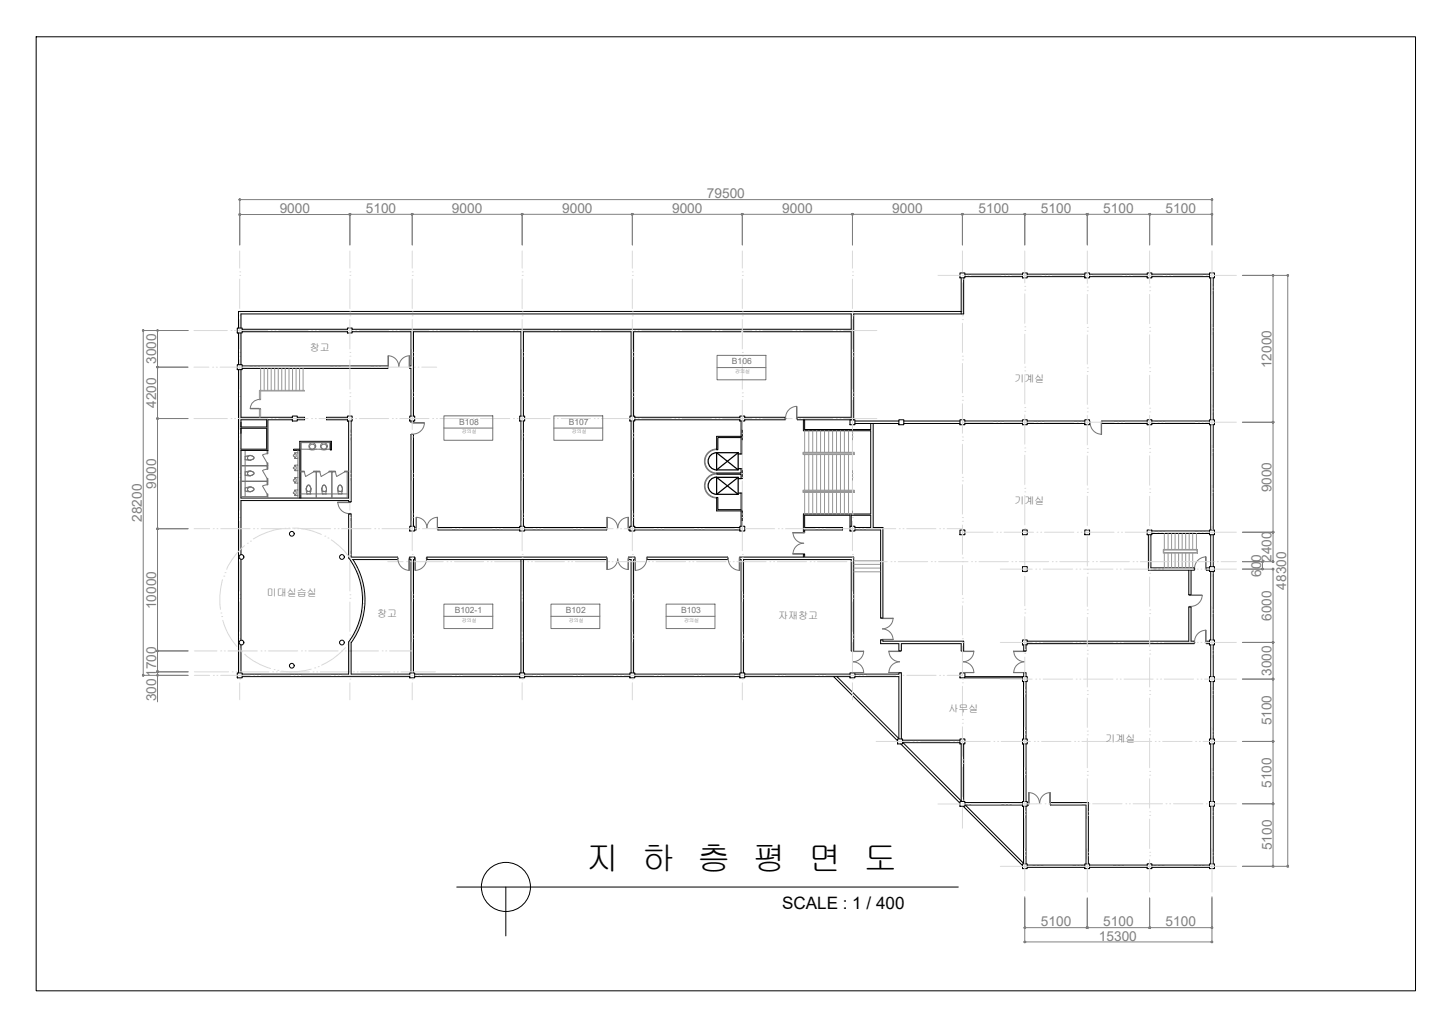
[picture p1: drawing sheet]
<svg xmlns="http://www.w3.org/2000/svg" width="297mm" height="210mm" viewBox="0 0 297 210" stroke-linecap="round" stroke-linejoin="round" font-family="sans-serif">
<defs><g id="words">
<text font-size="6.8" x="119.8" y="177.8">지 하 층 평 면 도</text>
<text font-size="3.5" x="159.9" y="185.8">SCALE : 1 / 400</text>
<g font-size="2.8" fill="#7f7f7f">
<text x="144.5" y="40.5">79500</text>
<text x="57.2" y="43.6">9000</text>
<text x="74.8" y="43.5">5100</text>
<text x="92.4" y="43.5">9000</text>
<text x="114.9" y="43.5">9000</text>
<text x="137.4" y="43.5">9000</text>
<text x="159.9" y="43.5">9000</text>
<text x="182.4" y="43.5">9000</text>
<text x="200.1" y="43.5">5100</text>
<text x="212.8" y="43.5">5100</text>
<text x="225.5" y="43.5">5100</text>
<text x="238.3" y="43.5">5100</text>
<text x="31.9" y="74.4" transform="rotate(-90 31.9 74.4)">3000</text>
<text x="260" y="75.3" transform="rotate(-90 260 75.3)">12000</text>
<text x="31.9" y="83.3" transform="rotate(-90 31.9 83.3)">4200</text>
<text x="31.9" y="99.9" transform="rotate(-90 31.9 99.9)">9000</text>
<text x="260" y="100.7" transform="rotate(-90 260 100.7)">9000</text>
<text x="29" y="106.7" transform="rotate(-90 29 106.7)">28200</text>
<text x="257.8" y="117.9" transform="rotate(-90 257.8 117.9)">600</text>
<text x="260" y="114.9" transform="rotate(-90 260 114.9)">2400</text>
<text x="31.9" y="124.5" transform="rotate(-90 31.9 124.5)">10000</text>
<text x="263" y="120.5" transform="rotate(-90 263 120.5)">48300</text>
<text x="260" y="126.9" transform="rotate(-90 260 126.9)">6000</text>
<text x="31.9" y="143.3" transform="rotate(-90 31.9 143.3)">3001700</text>
<text x="260" y="138.2" transform="rotate(-90 260 138.2)">3000</text>
<text x="260" y="148.3" transform="rotate(-90 260 148.3)">5100</text>
<text x="260" y="161" transform="rotate(-90 260 161)">5100</text>
<text x="260" y="173.8" transform="rotate(-90 260 173.8)">5100</text>
<text x="212.8" y="189.3">5100</text>
<text x="225.5" y="189.3">5100</text>
<text x="238.3" y="189.3">5100</text>
<text x="224.6" y="192.3">15300</text>
</g>
<g font-size="2" fill="#757575">
<text x="63.4" y="71.8">창고</text>
<text x="207.4" y="78">기계실</text>
<text x="207.4" y="103">기계실</text>
<text x="54.6" y="121.9">미대실습실</text>
<text x="77.1" y="126.1">창고</text>
<text x="159.1" y="126.4">자재창고</text>
<text x="193.9" y="145.4">사무실</text>
<text x="226" y="151.6">기계실</text>
</g>
<g font-size="1.7" fill="#757575">
<text x="149.6" y="74.5">B106</text>
<text x="93.8" y="86.9">B108</text>
<text x="116.3" y="86.9">B107</text>
<text x="92.9" y="125.3">B102-1</text>
<text x="115.7" y="125.3">B102</text>
<text x="139.2" y="125.3">B103</text>
</g>
<g font-size="1" fill="#757575">
<text x="150.3" y="76.2">강의실</text>
<text x="94.4" y="88.5">강의실</text>
<text x="116.9" y="88.5">강의실</text>
<text x="94.4" y="127">강의실</text>
<text x="116.3" y="127">강의실</text>
<text x="139.9" y="127">강의실</text>
</g>
</g></defs>
<!-- layer: CEN -->
<g fill="none" stroke="#d9d9d9" stroke-width=".2">
<path d="M49 56.3h.1M49 55.6h.1M49 51.3v3.5M49 57.1v6M71.5 56.3h.1M71.5 55.6h.1M71.5 51.3v3.5M71.5 57.1v6M84.3 56.3h.1M84.3 55.6h.1M84.3 51.3v3.5M84.3 57.1v6"/>
<path d="M106.8 56.3h.1M106.8 55.6h.1M106.8 51.3v3.5M106.8 57.1v6M129.3 56.3h.1M129.3 55.6h.1M129.3 51.3v3.5M129.3 57.1v6M151.8 56.3h.1M151.8 55.6h.1M151.8 51.3v3.5M151.8 57.1v6"/>
<path d="M174.3 56.3h.1M174.3 55.6h.1M174.3 51.3v3.5M174.3 57.1v6M191.8 56.3h4.6M196.8 57.1h.1M196.8 56.3h.1M196.8 51.3v4.3M196.8 57.8v6M197.1 56.3h.1M197.9 56.3h.1M198.6 56.3h6"/>
<path d="M205.4 56.3h.1M206.1 56.3h.1M206.9 56.3h6M209.5 59.3h.1M209.5 58.5h.1M209.5 51.3v6.5M213.6 56.3h.1M214.4 56.3h.1M215.1 56.3h6M221.9 56.3h.1M222.3 59.4h.1M222.3 58.7h.1"/>
<path d="M222.3 51.3v6.6M222.6 56.3h.1M223.4 56.3h6M230.2 56.3h.1M230.9 56.3h.1M231.6 56.3h6M235 59.4h.1M235 58.7h.1M235 51.3v6.6M238.4 56.3h.1M239.1 56.3h.1M239.9 56.3h6"/>
<path d="M246.6 56.3h.1M247.4 56.3h.1M247.8 59.4h.1M247.8 58.7h.1M247.8 51.3v6.6M248.1 56.3h4.7M39.7 67.5h6.8M39.7 75h3M43.5 75h.1M44.2 75h.1M45 75h6M47.2 67.5h.1"/>
<path d="M47.9 67.5h.1M48.7 67.5h6M49 72.8h.1M49 72h.1M49 64.5h.1M49 63.8h.1M49 65.3v6M49 73.6v5.9M51.7 75h.1M52.5 75h.1M53.2 75h6M55.4 67.5h.1"/>
<path d="M56.2 67.5h.1M57 67.5h6M60 75h.1M60.7 75h.1M61.5 75h6M63.7 67.5h.1M64.5 67.5h.1M65.2 67.5h6M68.2 75h.1M68.9 75h.1M69.7 75h6M71.5 72.8h.1"/>
<path d="M71.5 72h.1M71.5 64.5h.1M71.5 63.8h.1M71.5 65.3v6M71.5 73.6v5.9M72 67.5h.1M72.7 67.5h.1M73.5 67.5h5.9M76.5 75h.1M77.2 75h.1M78 75h6M80.2 67.5h.1"/>
<path d="M81 67.5h.1M81.7 67.5h6M84.3 72.8h.1M84.3 72h.1M84.3 64.5h.1M84.3 63.8h.1M84.3 65.3v6M84.3 73.6v5.9M84.7 75h.1M85.5 75h.1M86.2 75h3.1M88.5 67.5h.1"/>
<path d="M89.2 67.5h.1M89.9 67.5h6.1M96.7 67.5h.1M97.5 67.5h.1M98.2 67.5h6M105 67.5h.1M105.7 67.5h.1M106.5 67.5h6M106.8 72.8h.1M106.8 72h.1M106.8 64.5h.1M106.8 63.8h.1"/>
<path d="M106.8 65.3v6M106.8 73.6v5.9M113.2 67.5h.1M113.9 67.5h.1M114.7 67.5h6M121.4 67.5h.1M122.2 67.5h.1M123 67.5h6M129.3 72.8h.1M129.3 72h.1M129.3 64.5h.1M129.3 63.8h.1"/>
<path d="M129.3 65.3v6M129.3 73.6v5.9M129.7 67.5h.1M130.5 67.5h.1M131.2 67.5h6M138 67.5h.1M138.7 67.5h.1M139.5 67.5h5.9M146.2 67.5h.1M147 67.5h.1M147.7 67.5h6M151.8 72.8h.1"/>
<path d="M151.8 72h.1M151.8 64.5h.1M151.8 63.8h.1M151.8 65.3v6M151.8 73.6v5.9M154.5 67.5h.1M155.2 67.5h.1M155.9 67.5h6.1M162.7 67.5h.1M163.5 67.5h.1M164.2 67.5h6M171 67.5h.1"/>
<path d="M171.7 67.5h.1M172.5 67.5h6.8M174.3 72.8h.1M174.3 72h.1M174.3 64.5h.1M174.3 63.8h.1M174.3 65.3v6M174.3 73.6v5.9M196.8 73.6h.1M196.8 72.8h.1M196.8 65.3h.1M196.8 64.5h.1"/>
<path d="M196.8 66.1v5.9M196.8 74.3v6M209.5 75.8h.1M209.5 75h.1M209.5 67.5h.1M209.5 66.8h.1M209.5 60.1v6M209.5 68.3v6M209.5 76.6v5.9M222.3 75.9h.1M222.3 75.2h.1M222.3 67.7h.1"/>
<path d="M222.3 66.9h.1M222.3 60.2v6M222.3 68.4v6M222.3 76.7v6M235 75.9h.1M235 75.2h.1M235 67.7h.1M235 66.9h.1M235 60.2v6M235 68.4v6M235 76.7v6M247.8 75.9h.1"/>
<path d="M247.8 75.2h.1M247.8 67.7h.1M247.8 66.9h.1M247.8 60.2v6M247.8 68.4v6M247.8 76.7v6M39.7 85.5h6.8M47.2 85.5h.1M47.9 85.5h.1M48.7 85.5h6M49 97.6h.1M49 96.8h.1"/>
<path d="M49 89.3h.1M49 88.5h.1M49 81.1h.1M49 80.3h.1M49 81.8v6M49 90v6M49 98.3v6M55.5 85.5h.1M56.2 85.5h.1M57 85.5h6M63.7 85.5h.1M64.5 85.5h.1"/>
<path d="M65.2 85.5h6M71.5 97.6h.1M71.5 96.8h.1M71.5 89.3h.1M71.5 88.5h.1M71.5 81.1h.1M71.5 80.3h.1M71.5 81.8v6M71.5 90v6M71.5 98.3v6M72 85.5h.1M72.7 85.5h.1"/>
<path d="M73.5 85.5h5.9M80.2 85.5h.1M81 85.5h.1M81.7 85.5h6M84.3 97.6h.1M84.3 96.8h.1M84.3 89.3h.1M84.3 88.5h.1M84.3 81.1h.1M84.3 80.3h.1M84.3 81.8v6M84.3 90v6"/>
<path d="M84.3 98.3v6M88.5 85.5h.1M89.2 85.5h.1M89.9 85.5h6.1M96.7 85.5h.1M97.5 85.5h.1M98.2 85.5h6M105 85.5h.1M105.7 85.5h.1M106.5 85.5h6M106.8 97.6h.1M106.8 96.8h.1"/>
<path d="M106.8 89.3h.1M106.8 88.5h.1M106.8 81.1h.1M106.8 80.3h.1M106.8 81.8v6M106.8 90v6M106.8 98.3v6M113.2 85.5h.1M113.9 85.5h.1M114.7 85.5h6M121.5 85.5h.1M122.2 85.5h.1"/>
<path d="M123 85.5h6M129.3 97.6h.1M129.3 96.8h.1M129.3 89.3h.1M129.3 88.5h.1M129.3 81.1h.1M129.3 80.3h.1M129.3 81.8v6M129.3 90v6M129.3 98.3v6M129.7 85.5h.1M130.5 85.5h.1"/>
<path d="M131.2 85.5h6M138 85.5h.1M138.7 85.5h.1M139.5 85.5h5.9M146.2 85.5h.1M147 85.5h.1M147.7 85.5h6M151.8 97.6h.1M151.8 96.8h.1M151.8 89.3h.1M151.8 88.5h.1M151.8 81.1h.1"/>
<path d="M151.8 80.3h.1M151.8 81.8v6M151.8 90v6M151.8 98.3v6M154.5 85.5h.1M155.2 85.5h.1M155.9 85.5h6.1M162.7 85.5h.1M163.5 85.5h.1M164.2 85.5h6M171 85.5h.1M171.7 85.5h.1"/>
<path d="M172.5 85.5h6.8M174.3 97.6h.1M174.3 96.8h.1M174.3 89.3h.1M174.3 88.5h.1M174.3 81.1h.1M174.3 80.3h.1M174.3 81.8v6M174.3 90v6M174.3 98.3v6M196.8 98.3h.1M196.8 97.6h.1"/>
<path d="M196.8 90h.1M196.8 89.3h.1M196.8 81.8h.1M196.8 81.1h.1M196.8 82.5v6M196.8 90.8v6M196.8 99v6.1M196.8 86.3h6.2M203.8 86.3h.1M204.5 86.3h.1M205.3 86.3h6M209.5 99.8h.1"/>
<path d="M209.5 92.3h.1M209.5 91.6h.1M209.5 84.1h.1M209.5 83.3h.1M209.5 84.8v6M209.5 93v6M212 86.3h.1M212.8 86.3h.1M213.5 86.3h6M220.2 86.3h.1M221 86.3h.1M221.8 86.3h5.9"/>
<path d="M222.3 99.9h.1M222.3 92.4h.1M222.3 91.7h.1M222.3 84.2h.1M222.3 83.4h.1M222.3 84.9v6M222.3 93.2v6M228.5 86.3h.1M229.3 86.3h.1M230 86.3h6M235 99.9h.1M235 92.4h.1"/>
<path d="M235 91.7h.1M235 84.2h.1M235 83.4h.1M235 84.9v6M235 93.2v6M236.8 86.3h.1M237.5 86.3h.1M238.2 86.3h6M245 86.3h.1M245.8 86.3h.1M246.5 86.3h6.3M247.8 99.9h.1"/>
<path d="M247.8 92.4h.1M247.8 91.7h.1M247.8 84.2h.1M247.8 83.4h.1M247.8 84.9v6M247.8 93.2v6M39.7 108.1h3.2M43.6 108.1h.1M44.4 108.1h.1M45.1 108.1h6M45.5 118.5a15.2 15.2 0 0 0-.4 6M45.7 117.8h.1"/>
<path d="M46 117h.1M49 114h.1M49 113.3h.1M49 105.8h.1M49 105.1h.1M49 106.5v6.1M49 114.8v6M50 111.5a13.3 13.3 0 0 0-3.7 4.9M50.6 111h.1M51.2 110.6h.1M51.8 108.1h.1M52.6 108.1h.1"/>
<path d="M53.4 108.1h5.9M57.5 108.1a15.3 15.3 0 0 0-5.7 2M58.3 108h.1M59 107.9h.1M59.8 107.9a13 13 0 0 1 5.9 1.3M60.1 108.1h.1M60.9 108.1h.1M61.6 108.1h6M66.4 109.6h.1M67 110h.1M67.7 110.3a14 14 0 0 1 4.3 4.4M68.4 108.1h.1"/>
<path d="M69.1 108.1h.1M69.8 108.1h6M71.5 114h.1M71.5 113.3h.1M71.5 105.8h.1M71.5 105.1h.1M71.5 106.5v6.1M71.5 114.8v6M72.4 115.3h.1M72.7 116h.1M73.1 116.7a14.7 14.7 0 0 1 1.2 5.9M76.6 108.1h.1"/>
<path d="M77.4 108.1h.1M78.1 108.1h6M79.3 114.8h3.1M83.1 114.8h.1M83.9 114.8h.1M84.3 114h.1M84.3 113.3h.1M84.3 105.8h.1M84.3 105.1h.1M84.3 106.5v6.1M84.3 114.8v6M84.7 114.8h5.9"/>
<path d="M84.9 108.1h.1M85.6 108.1h.1M86.3 108.1h6.1M91.4 114.8h.1M92.1 114.8h.1M92.9 114.8h6M93.1 108.1h.1M93.8 108.1h.1M94.6 108.1h6M99.6 114.8h.1M100.4 114.8h.1M101.1 114.8h6"/>
<path d="M101.3 108.1h.1M102.1 108.1h.1M102.9 108.1h6M106.8 114h.1M106.8 113.3h.1M106.8 105.8h.1M106.8 105.1h.1M106.8 106.5v6.1M106.8 114.8v6M107.9 114.8h.1M108.7 114.8h.1M109.4 114.8h6"/>
<path d="M109.6 108.1h.1M110.3 108.1h.1M111.1 108.1h6M116.1 114.8h.1M116.9 114.8h.1M117.6 114.8h6M117.8 108.1h.1M118.6 108.1h.1M119.4 108.1h5.9M124.4 114.8h.1M125.1 114.8h.1M125.9 114.8h6"/>
<path d="M126.1 108.1h.1M126.9 108.1h.1M127.6 108.1h6M129.3 114h.1M129.3 113.3h.1M129.3 105.8h.1M129.3 105.1h.1M129.3 106.5v6.1M129.3 114.8v6M132.6 114.8h.1M133.4 114.8h.1M134.1 114.8h6.1"/>
<path d="M134.4 108.1h.1M135.1 108.1h.1M135.8 108.1h6M140.9 114.8h.1M141.6 114.8h.1M142.4 114.8h6M142.6 108.1h.1M143.4 108.1h.1M144.1 108.1h6M149.1 114.8h.1M149.9 114.8h.1M150.7 114.8h5.9"/>
<path d="M150.9 108.1h.1M151.6 108.1h.1M151.8 114h.1M151.8 113.3h.1M151.8 105.8h.1M151.8 105.1h.1M151.8 106.5v6.1M151.8 114.8v6M152.3 108.1h6.1M157.4 114.8h.1M158.1 114.8h.1M158.9 114.8h6"/>
<path d="M159.1 108.1h.1M159.8 108.1h.1M160.6 108.1h6M165.6 114.8h.1M166.4 114.8h.1M167.1 114.8h6M167.3 108.1h.1M168.1 108.1h.1M168.9 108.1h6M173.9 114.8h.1M174.3 114h.1M174.3 113.3h.1"/>
<path d="M174.3 105.8h.1M174.3 105.1h.1M174.3 106.5v6.1M174.3 114.8v6M174.7 114.8h.1M175.4 114.8h6M175.6 108.1h.1M176.3 108.1h.1M177.1 108.1h6M182.1 114.8h.1M182.9 114.8h.1M183.6 114.8h6"/>
<path d="M183.8 108.1h.1M184.6 108.1h.1M185.4 108.1h5.9M190.4 114.8h.1M191.1 114.8h.1M191.9 114.8h6M192.1 108.1h.1M192.9 108.1h.1M193.6 108.1h3.2M196.8 114.8h.1M196.8 114h.1M196.8 106.5h.1"/>
<path d="M196.8 105.8h.1M196.8 107.3v6M196.8 115.6v6M196.8 108.8h6.2M198.6 114.8h.1M199.4 114.8h.1M200.1 114.8h6M203.8 108.8h.1M204.5 108.8h.1M204.5 116.3h6.5M205.3 108.8h6M206.9 114.8h.1"/>
<path d="M207.6 114.8h.1M208.4 114.8h6M209.5 117h.1M209.5 116.3h.1M209.5 108.8h.1M209.5 108.1h.1M209.5 100.5h.1M209.5 101.3v6M209.5 109.5v6.1M209.5 117.8v6M211.7 116.3h.1M212 108.8h.1"/>
<path d="M212.5 116.3h.1M212.8 108.8h.1M213.3 116.3h6M213.5 108.8h6M215.1 114.8h.1M215.9 114.8h.1M216.6 114.8h6M220 116.3h.1M220.2 108.8h.1M220.8 116.3h.1M221 108.8h.1M221.5 116.3h6"/>
<path d="M221.8 108.8h5.9M222.3 117.2h.1M222.3 116.4h.1M222.3 108.9h.1M222.3 108.2h.1M222.3 100.7h.1M222.3 101.4v6M222.3 109.7v6M222.3 117.9v6M223.4 114.8h.1M224.1 114.8h.1M224.9 114.8h6"/>
<path d="M228.2 116.3h.1M228.5 108.8h.1M229 116.3h.1M229.3 108.8h.1M229.8 116.3h5.9M230 108.8h6M231.6 114.8h.1M232.4 114.8h.1M233.1 114.8h6M235 117.2h.1M235 116.4h.1M235 108.9h.1"/>
<path d="M235 108.2h.1M235 100.7h.1M235 101.4v6M235 109.7v6M235 117.9v6M236.5 116.3h.1M236.8 108.8h.1M237.3 116.3h.1M237.5 108.8h.1M238 116.3h6M238.2 108.8h6M239.9 114.8h.1"/>
<path d="M240.7 114.8h.1M241.4 114.8h6M244.8 116.3h.1M245 108.8h.1M245.5 116.3h.1M245.8 108.8h.1M246.2 116.3h6.6M246.5 108.8h6.3M247.8 117.2h.1M247.8 116.4h.1M247.8 108.9h.1M247.8 108.2h.1"/>
<path d="M247.8 100.7h.1M247.8 101.4v6M247.8 109.7v6M247.8 117.9v6M248.1 114.8h.1M248.9 114.8h.1M249.6 114.8h3.2M39.7 137.3h7M39.7 138h3.2M39.7 133h4.7M43.6 138h.1M44.4 138h.1"/>
<path d="M45.1 133h.1M45.1 138h6M45.2 125.3h.1M45.3 126h.1M45.5 126.8a13.1 13.1 0 0 0 2.9 5.3M45.9 133h.1M46.6 133h6M47.5 137.3h.1M48.2 137.3h.1M48.9 132.7h.1M49 138.8h.1M49 138h.1"/>
<path d="M49 130.5h.1M49 129.8h.1M49 122.3h.1M49 121.6h.1M49 123v6.1M49 131.3v6h6M49 139.6v3.4M49.4 133.2h.1M50 133.7a13.2 13.2 0 0 0 5.3 2.9M51.9 138h.1M52.6 138h.1M53.4 133h.1"/>
<path d="M53.4 138h6M54.1 133h.1M54.8 133h6.1M55.7 137.3h.1M56 136.8h.1M56.5 137.3h.1M56.8 137h.1M57.3 137.3h5.9M60.1 138h.1M60.9 138h.1M61.6 133h.1M61.6 138h6"/>
<path d="M62.4 133h.1M63.1 133h6M63.6 136.8a14.1 14.1 0 0 1-6 .3M64 137.3h.1M64.3 136.5h.1M64.8 137.3h.1M65.1 136.3h.1M65.5 137.3h6M68.4 138h.1M69.1 138h.1M69.9 133h.1M69.9 138h5.9"/>
<path d="M70.6 133h.1M70.6 132.4a14.2 14.2 0 0 1-4.9 3.6M71.1 131.8h.1M71.4 133h6M71.5 138.8h.1M71.5 138h.1M71.5 130.5h.1M71.5 129.8h.1M71.5 122.3h.1M71.5 121.6h.1M71.5 123v6.1M71.5 131.3v6"/>
<path d="M71.5 139.6v3.4M71.6 131.1h.1M72.2 137.3h.1M73 137.3h.1M73.7 137.3h6M74.1 124.8a13.6 13.6 0 0 1-2.1 5.7M74.2 124.1h.1M74.3 123.3h.1M76.6 138h.1M77.4 138h.1M78.1 133h.1M78.1 138h6"/>
<path d="M78.9 133h.1M79.6 133h4.7M80.5 137.3h.1M81.2 137.3h.1M82 137.3h7M84.3 138.8h.1M84.3 138h.1M84.3 130.5h.1M84.3 129.8h.1M84.3 122.3h.1M84.3 121.6h.1M84.3 123v6.1"/>
<path d="M84.3 131.3v6M84.3 139.6v3.4M84.9 138h.1M85.6 138h.1M86.3 138h6.1M93.1 138h.1M93.9 138h.1M94.6 138h6M101.4 138h.1M102.1 138h.1M102.9 138h6M106.8 138.8h.1"/>
<path d="M106.8 138h.1M106.8 130.5h.1M106.8 129.8h.1M106.8 122.3h.1M106.8 121.6h.1M106.8 123v6.1M106.8 131.3v6M106.8 139.6v3.4M109.6 138h.1M110.3 138h.1M111.1 138h6M117.9 138h.1"/>
<path d="M118.6 138h.1M119.4 138h6M126.1 138h.1M126.9 138h.1M127.6 138h6M129.3 138.8h.1M129.3 138h.1M129.3 130.5h.1M129.3 129.8h.1M129.3 122.3h.1M129.3 121.6h.1M129.3 123v6.1"/>
<path d="M129.3 131.3v6M129.3 139.6v3.4M134.4 138h.1M135.1 138h.1M135.9 138h5.9M142.6 138h.1M143.4 138h.1M144.1 138h6M150.9 138h.1M151.6 138h.1M151.8 138.8h.1M151.8 138h.1"/>
<path d="M151.8 130.5h.1M151.8 129.8h.1M151.8 122.3h.1M151.8 121.6h.1M151.8 123v6.1M151.8 131.3v6M151.8 139.6v3.4M152.3 138h6.1M159.1 138h.1M159.9 138h.1M160.6 138h6M167.4 138h.1"/>
<path d="M168.1 138h.1M168.9 138h6M174.3 138.8h.1M174.3 138h.1M174.3 130.5h.1M174.3 129.8h.1M174.3 122.3h.1M174.3 121.6h.1M174.3 123v6.1M174.3 131.3v6M174.3 139.6v3.4M175.6 138h.1"/>
<path d="M176.3 138h.1M177.1 138h6M183.9 138h.1M184.6 138h.1M185.4 138h6M192.1 138h.1M192.9 138h.1M196.8 139.6h.1M196.8 138.8h.1M196.8 131.3h.1M196.8 130.5h.1M196.8 123h.1"/>
<path d="M196.8 122.3h.1M196.8 123.8v6M196.8 132.1v5.9h-3.2M204.5 131.3h6.5M204.5 138.8h6.5M209.5 133.5h.1M209.5 132.8h.1M209.5 125.3h.1M209.5 124.5h.1M209.5 126.1v6M209.5 134.3v6M211.7 131.3h.1"/>
<path d="M211.7 138.8h.1M212.5 131.3h.1M212.5 138.8h.1M213.3 131.3h6M213.3 138.8h6M220 131.3h.1M220 138.8h.1M220.8 131.3h.1M220.8 138.8h.1M221.5 131.3h6M221.5 138.8h6M222.3 133.7h.1"/>
<path d="M222.3 132.9h.1M222.3 125.4h.1M222.3 124.7h.1M222.3 126.2v6M222.3 134.4v6M228.2 131.3h.1M228.2 138.8h.1M229 131.3h.1M229 138.8h.1M229.8 131.3h5.9M229.8 138.8h5.9M235 133.7h.1"/>
<path d="M235 132.9h.1M235 125.4h.1M235 124.7h.1M235 126.2v6M235 134.4v6M236.5 131.3h.1M236.5 138.8h.1M237.3 131.3h.1M237.3 138.8h.1M238 131.3h6M238 138.8h6M244.8 131.3h.1"/>
<path d="M244.8 138.8h.1M245.5 131.3h.1M245.5 138.8h.1M246.2 131.3h6.6M246.2 138.8h6.6M247.8 133.7h.1M247.8 132.9h.1M247.8 125.4h.1M247.8 124.7h.1M247.8 126.2v6M247.8 134.4v6M179.1 151.5h6.8"/>
<path d="M186.7 151.5h.1M187.4 151.5h.1M188.2 151.5h6M194.9 151.5h.1M195.7 151.5h.1M196.4 151.5h6M196.8 156h.1M196.8 155.3h.1M196.8 147.8h.1M196.8 147.1h.1M196.8 140.3v6M196.8 148.5v6"/>
<path d="M196.8 156.8v6M203.2 151.5h.1M203.9 151.5h.1M204.7 151.5h6M209.5 158.3h.1M209.5 157.6h.1M209.5 150.1h.1M209.5 149.3h.1M209.5 141.8h.1M209.5 141h.1M209.5 142.6v5.9M209.5 150.8v6"/>
<path d="M209.5 159v6M211.4 151.5h.1M212.2 151.5h.1M212.9 151.5h6M219.7 151.5h.1M220.4 151.5h.1M221.2 151.5h6M222.3 158.4h.1M222.3 157.7h.1M222.3 150.2h.1M222.3 149.4h.1M222.3 141.9h.1"/>
<path d="M222.3 141.2h.1M222.3 142.7v6M222.3 150.9v6M222.3 159.2v6M228 151.5h.1M228.7 151.5h.1M229.4 151.5h6M235 158.4h.1M235 157.7h.1M235 150.2h.1M235 149.4h.1M235 141.9h.1"/>
<path d="M235 141.2h.1M235 142.7v6M235 150.9v6M235 159.2v6M236.2 151.5h.1M236.9 151.5h.1M237.7 151.5h6M244.4 151.5h.1M245.2 151.5h.1M245.9 151.5h6.9M247.8 158.4h.1M247.8 157.7h.1"/>
<path d="M247.8 150.2h.1M247.8 149.4h.1M247.8 141.9h.1M247.8 141.2h.1M247.8 142.7v6M247.8 150.9v6M247.8 159.2v6M191.8 164.3h4.6M196.8 164.3h.1M196.8 163.6h.1M196.8 165v4.3M197.1 164.3h.1"/>
<path d="M197.9 164.3h.1M198.6 164.3h6M204.5 177.1h6.5M205.4 164.3h.1M206.1 164.3h.1M209.5 174.8h.1M209.5 174.1h.1M209.5 166.5h.1M209.5 165.8h.1M209.5 167.3v6M209.5 175.5v6.6M211.7 177.1h.1"/>
<path d="M212.5 177.1h.1M212.9 164.3h-6M213.3 177.1h6M213.6 164.3h.1M214.4 164.3h.1M215.1 164.3h6M220 177.1h.1M220.8 177.1h.1M221.5 177.1h6M221.9 164.3h.1M222.3 174.9h.1M222.3 174.2h.1"/>
<path d="M222.3 166.7h.1M222.3 165.9h.1M222.3 167.4v6M222.3 175.7v6.6M222.6 164.3h.1M223.4 164.3h6M228.2 177.1h.1M229 177.1h.1M229.8 177.1h5.9M230.2 164.3h.1M230.9 164.3h.1M231.6 164.3h6"/>
<path d="M235 174.9h.1M235 174.2h.1M235 166.7h.1M235 165.9h.1M235 167.4v6M235 175.7v6.6M236.5 177.1h.1M237.3 177.1h.1M238 177.1h6M238.4 164.3h.1M239.1 164.3h.1M239.9 164.3h6"/>
<path d="M244.8 177.1h.1M245.5 177.1h.1M246.2 177.1h6.6M246.6 164.3h.1M247.4 164.3h.1M247.8 174.9h.1M247.8 174.2h.1M247.8 166.7h.1M247.8 165.9h.1M247.8 167.4v6M247.8 175.7v6.6M248.1 164.3h4.7"/>
</g>
<!-- layer: WALL -->
<g fill="none" stroke="#000" stroke-width=".2">
<path d="M196.5 56.8v7.4M197 56.8v7.4h-22.5v21.6h-11.5v-.5h11v-17.5h-22M197.3 56.5h11.7M197.3 56h11.7M210 56.5h11.8M210 56h11.8M222.7 56.5h11.8M222.7 56h11.8M235.5 56.5h11.8M235.5 56h11.8M247.5 56.8v29M248 56.8v29"/>
<path d="M48.8 68.1v6.4M48.8 75.6v61.9M49.3 67v-2.8h124.7v3.1h-102M49.3 68.1v6.4M49.3 75.6v9.7h10.5M49.5 67.3h21.5M49.5 67.8h21.5M49.5 74.8h29.8v.5h-29.8M72 67.8h12v7h-.2v.5h.2v9.7M151.5 67.8h-22v17.2M196.8 63.7h-148v3.3M49.3 85.8h5.2v1.5h-5.2z"/>
<path d="M49.3 87.5h5.2v4.3h-5.2zM59.8 85.8h-5v6.3h-5.5v9.7h22v-15.8M60.8 85.3h1.5v.5h-1.5M61.5 90.5v11.3M67.5 90.5v1.5h.3v-1.8h-6.5v1.6h-1.3v.3h1.3v9.7M71 85.3h-4.3v.5h4.3M71.8 86v16.6h-.5v-.3h-22v11.1M84 86v.3h.5v-.3M84.5 85v-17.2h22v17.2M106.5 86v21.6M107 85v-17.2h22v17.2M107 86v21.6"/>
<path d="M129 86v21.6M129.5 86v21.6M129.8 85.3h21.4M129.8 85.8h21.4M146.5 96.7h5v-.9h.3v2h-.3v-.9h-5zM151.5 86v6.8h.3v-6.8M151.8 89.2h-5.3v2.7h.3v-2.5h4.7M152.3 85.3h8.2v.5h-8.2M164.2 85.8v2.2h13.8v17.1h-13.8v3.7h.3v-.5h7.7v-.5h-7.7v-2.5h9.3v2.3M164.5 85.8v2h13.5v-1.2M174.8 86.6h9M174.8 86h9"/>
<path d="M178.5 86.6v21.2h2v18.5h-.5v-18h-5.2M184.8 86.6h11.4M184.8 86h11.4M197.3 86.6h11.7M197.3 86h11.7M210 86.6h11.8M210 86h11.8M234.5 86h-9.3v.6h9.3M235.5 86.6h11.8M235.5 86h11.8M247.5 86.8v21.5M248 86.8v21.5"/>
<path d="M49.3 114.4v16.5M72.1 114.4h9.2v-.5h-9.5v-8.8h-.5v8.9a14.5 14.5 0 0 1 0 17.2M72.1 114.3a15 15 0 0 1-.3 17M84 107.6v-18.8h.5v18.8M84.8 107.8h.2v.5h-.2M87.3 113.9h36.7v.5h-36.7zM106.2 107.8h-16.7v.5h16.7M106.5 114.4v23.1M107 114.4v23.1M107.3 107.8h16.7v.5h-16.7M128.8 107.8h-.3v.5h.3M129.8 108.3h21.4"/>
<path d="M129.8 107.8h21.4M132.3 113.9h16.4v.5h-16.4zM151.5 104.2h-4.7v-2.5h-.3v2.7h5.3M151.5 107.6v-6.8h.3v6.8M174 107.6v-2.3h4v2.5h-3.2M234.8 109.3v7.2h9.3v-.4h-8.8v-6.8M235.5 109h11.8M235.5 108.5h11.8M243 116.5v5.1h.5v-5.1M247.3 116.1h-.7v.4h.7M247.5 109.3v6.5M247.5 116.8v14"/>
<path d="M248 109.3v6.5M248 116.8v14M49.3 131.9v5.6M49.5 138.3h34.3M71.3 131.2v6.6h-21.8M71.5 132.9v.3M71.8 131.3v6.5h12M84 137.5v-23.1h-.2v-.5h1v.5h-.3v23.1M84.8 137.8h21.4M84.8 138.3h21.4M107.3 137.8h21.5M107.3 138.3h21.5"/>
<path d="M129 137.5v-23.1h-.5v-.5h1.3v.5h-.3v23.1M129.8 137.8h21.4M129.8 138.3h21.4M151.5 137.5v-23.1h-.3v-.5h13v-.6h.3v.6h10v19.1h-.5v-18.6h-22v23.1M152.3 137.8h21.5M152.3 138.3h21.5M170.4 138.3l13.1 13.1M171.1 138.3l12.7 12.6v-12.6h-9M174.8 137.8h9v-.3h.5v13.5M180 130.8h.5v.2h16.5v2h-.5v-1.4h-12.2v1.4h-.5v-1.4h-3.8zM197.3 138.3h11.7M197.3 138.5h11.7"/>
<path d="M209.2 139.3v11.7M209.3 131.8v1.2h.4v-1.2M209.3 138.3v-.8h.4v.8M209.7 139.3v11.7M210 131h33v-6.9h.5v6.9h.6v.6h-34.1M247.3 131h-.7v.6h.7M247.5 131.8v6.5M247.5 139.3v11.7M248 131.8v6.5M248 139.3v11.7M184.1 152l12.1 12.2M184.5 151.3h11.7"/>
<path d="M196.2 151.8h-11.6l11.9 11.9v-11.7M197 152v11.8M209.2 152v11.8M209.7 152v11.8M247.5 152v11.8M248 152v11.8M196.9 164.8l12.1 12.1M197.3 164h11.7M209 164.5h-11.7l11.9 11.9v-11.6M209.7 164.8v11.8M210 164h.3v.5h-.3M210 177.3h11.8"/>
<path d="M210 176.8h11.8M222 176.6v-12.1h-7.3v-.5h7.8v12.6M222.7 177.3h11.8M222.7 176.8h11.8M235.5 177.3h11.8M235.5 176.8h11.8M247.5 164.8v11.8M248 164.8v11.8"/>
</g>
<!-- layer: 0e -->
<g fill="none" stroke="#000" stroke-width=".2">
<path d="M196.2 55.8h1.1v1h-1.1zM209 55.8h1v1h-1zM221.8 55.8h.9v1h-.9zM234.5 55.8h1v1h-1zM247.3 55.8h1v1h-1zM48.5 74.5h1v1.1h-1zM48.5 67h1v1.1h-1zM71 67h1v1.1h-1zM59.8 85h1v1h-1zM71 85h1v1h-1zM83.8 85h1v1h-1zM106.2 85h1.1v1h-1.1z"/>
<path d="M128.8 85h1v1h-1zM151.2 85h1.1v1h-1.1zM173.8 85.8h1v1h-1zM183.8 85.8h1v1h-1zM196.2 85.8h1.1v1h-1.1zM209 85.8h1v1h-1zM221.8 85.8h.9v1h-.9zM234.5 85.8h1v1h-1zM247.3 85.8h1v1h-1zM83.8 107.6h1v.9h-1zM106.2 107.6h1.1v.9h-1.1zM128.8 107.6h1v.9h-1z"/>
<path d="M151.2 107.6h1.1v.9h-1.1zM173.8 107.6h1v.9h-1zM196.2 108.3h1.1v1h-1.1zM209 108.3h1v1h-1zM209 115.8h1v1h-1zM221.8 108.3h.9v1h-.9zM234.5 108.3h1v1h-1zM247.3 115.8h1v1h-1zM247.3 108.3h1v1h-1zM48.5 137.5h1v1h-1zM83.8 137.5h1v1h-1zM106.2 137.5h1.1v1h-1.1z"/>
<path d="M128.8 137.5h1v1h-1zM151.2 137.5h1.1v1h-1.1zM173.8 137.5h1v1h-1zM196.2 137.5h1.1v1h-1.1zM209 138.3h1v1h-1zM209 130.8h1v1h-1zM247.3 138.3h1v1h-1zM247.3 130.8h1v1h-1zM183.5 151h1v1h-1zM196.2 151h1.1v1h-1.1zM209 151h1v1h-1zM247.3 151h1v1h-1z"/>
<path d="M196.2 163.8h1.1v1h-1.1zM209 163.8h1v1h-1zM209 176.6h1v.9h-1zM221.8 176.6h.9v.9h-.9zM234.5 176.6h1v.9h-1zM247.3 176.6h1v.9h-1zM247.3 163.8h1v1h-1z"/>
<circle cx="49.4" cy="113.8" r=".49"/>
<circle cx="59.7" cy="109.1" r=".49"/>
<circle cx="69.9" cy="113.8" r=".49"/>
<circle cx="49.4" cy="131.3" r=".49"/>
<circle cx="59.7" cy="136.1" r=".49"/>
<circle cx="69.9" cy="131.3" r=".49"/>
</g>
<!-- layer: Ĳ -->
<g fill="none" stroke="#979797" stroke-width=".2">
<path d="M53 79.8h9.2v.1h-8.9v1.7h-.3zM53.3 75.3v4.5M54 75.3v4.5M54.7 75.3v4.5M55.4 75.3v4.5M56.2 75.3v4.5M56.9 75.3v4.5M57.6 75.3v4.5M58.3 75.3v4.5M59.1 75.3v4.5M59.8 75.3v4.5M60.5 75.3v4.5"/>
<path d="M61.2 75.3v4.5M62 75.3v4.5M53 85.3v-1.7h.3v1.7M164.2 92.4h10.5v.5h-10.5zM164.2 92.5h10.3v.3h-10.3zM164.5 88v4.4M164.5 92.9v7.3M165.3 88v4.4M165.3 92.9v7.3M166.1 88v4.4M166.1 92.9v7.3M166.9 88v4.4"/>
<path d="M166.9 92.9v7.3M167.8 88v4.4M167.8 92.9v7.3M168.6 88v4.4M168.6 92.9v7.3M169.4 88v4.4M169.4 92.9v7.3M170.2 88v4.4M170.2 92.9v7.3M171 88v4.4M171 92.9v7.3M171.8 88v4.4"/>
<path d="M171.8 92.9v7.3M172.6 88v4.4M172.6 92.9v7.3M173.5 88v4.4M173.5 92.9v7.3M174.3 88v4.4M174.3 92.9v7.3M164.2 100.2h10.5v.5h-10.5zM164.2 100.3h10.3v.2h-10.3zM164.5 100.7v4.4M165.3 100.7v4.4M166.1 100.7v4.4"/>
<path d="M166.9 100.7v4.4M167.8 100.7v4.4M168.6 100.7v4.4M169.4 100.7v4.4M170.2 100.7v4.4M171 100.7v4.4M171.8 100.7v4.4M172.6 100.7v4.4M173.5 100.7v4.4M174.3 100.7v4.4M174.5 114.6h5.4M174.5 116.9h5.4"/>
<path d="M174.5 116.1h5.4M174.5 115.3h5.4M237.8 112.3h7v.8h-7zM237.9 112.4h6.8v.5h-6.8zM238 109v3.3M238 113.1v3M238.8 109v3.3M238.8 113.1v3M239.5 109v3.3M239.5 113.1v3M240.2 109v3.3M240.2 113.1v3"/>
<path d="M240.9 109v3.3M240.9 113.1v3M241.7 109v3.3M241.7 113.1v3M242.4 109v3.3M242.4 113.1v3M243.1 109v3.3M243.1 113.1v3M243.8 109v3.3M243.8 113.1v3M244.6 109v3.3"/>
</g>
<!-- layer: DOOR -->
<g fill="none" stroke="#757575" stroke-width=".2">
<path d="M79.3 74.9l.1 .3zM79.3 72.8v2.1l.1-2.1M79.3 72.7a2.18 2.18 0 0 1 2.2 2.2M83.6 72.8v2.1l.1-2.1M83.7 74.9v.3zM83.7 72.7a2.18 2.18 0 0 0-2.1 2.2M51.2 83.5l1.8 .1zM53 81.6l.2 .1zM53 83.6h.2zM53.1 81.6a1.88 1.88 0 0 0-1.9 1.9M84.1 86.3l.3 .1h-.3zM84.3 88.7l-.2 .1h.3l-.1-.1"/>
<path d="M84.4 86.4l2.3 .1zM86.8 86.5a2.35 2.35 0 0 1-2.4 2.2M146.5 91.9a2.39 2.39 0 0 0-2.4 2.4 2.39 2.39 0 0 0 2.4 2.4M146.5 91.8a2.52 2.52 0 0 0-2.5 2.5 2.52 2.52 0 0 0 2.5 2.5M146.5 96.8a2.52 2.52 0 0 0-2.5 2.5 2.52 2.52 0 0 0 2.5 2.5M146.5 96.9a2.39 2.39 0 0 0-2.4 2.4 2.39 2.39 0 0 0 2.4 2.4M160.6 85.5l-.1-.1v.3l.1-.2M162.8 83.1l.1 2.3zM162.9 83a2.35 2.35 0 0 0-2.3 2.4M162.9 85.4l.1 .3h-.1zM222.8 86.3l-.1 .1v-.2l.2 .1M222.9 86.4a2.35 2.35 0 0 0 2.2 2.4"/>
<path d="M225.1 86.2h.1v.2zM225.1 86.4l.1 2.4zM69 102.6h2.4v.1h-2.4zM69.1 102.7a2.35 2.35 0 0 0 2.3 2.3M71.4 102.6h.3v.1zM71.5 104.9l.2 .2h-.3l.1-.1M81.4 114.2h-.1v-.2l.1 .2M81.4 114.2a2.35 2.35 0 0 0 2.2 2.4M83.6 114.2l.1 2.4zM83.6 114h.2v.2zM84.8 114h.1l-.1 .2zM84.8 114.2l.1 2.4z"/>
<path d="M85 107.9l.1 .2h-.1zM85.1 105.7v2.2zM85.1 105.7a2.18 2.18 0 0 1 2.2 2.2 2.18 2.18 0 0 1 2.2-2.2l-.1 2.2v-2.2M87.2 114.2l.1-.2v.2h-.1M87.2 114.2a2.35 2.35 0 0 1-2.3 2.4M89.4 107.9l.1 .2h-.1zM124 107.9l.1 .2zM124 114l.1 .2zM124.1 105.7v2.2v-2.2a2.25 2.25 0 0 1 2.2 2.2 2.18 2.18 0 0 1 2.2-2.2v2.2l-.1-2.2M124.1 116.4v-2.2v2.2a2.25 2.25 0 0 0 2.2-2.2 2.18 2.18 0 0 0 2.2 2.2l-.1-2.2v2.2M128.4 114l.1 .2zM128.5 107.9v.2z"/>
<path d="M129.8 114v.2zM129.8 114.2l.1 2.4zM132.2 114.2l.1-.2v.2h-.1M132.2 114.2a2.35 2.35 0 0 1-2.3 2.4M148.8 114.2h-.1v-.2l.2 .2M148.9 114.2a2.35 2.35 0 0 0 2.2 2.4M151.1 114h.1v.2zM151.1 114.2l.1 2.4zM162.1 108.9h2.2h-2.2M162.1 113.2h2.2zM162.1 108.8a2.18 2.18 0 0 0 2.2 2.2 2.18 2.18 0 0 0-2.2 2.2M164.3 108.8h.2v.1z"/>
<path d="M164.3 113.2l.2 .1h-.2zM244.2 116.3l-.1-.1v.2l.1-.1M246.5 113.8h.1v2.4h-.1zM246.5 113.8a2.35 2.35 0 0 0-2.3 2.4M246.6 116.2v.2h-.1zM174.1 137.4l.3 .1zM174.1 133l.3 .1-.3 .1zM174.4 135.3a2.18 2.18 0 0 1 2.2 2.2h-2.2l2.2-.1M176.6 133.2h-2.2l2.2-.1a2.18 2.18 0 0 1-2.2 2.1M180.2 130.7l.2 .1zM180.2 126.3l.2 .1zM180.4 128.6a2.18 2.18 0 0 1 2.2 2.1l-2.2 .1 2.2-.1"/>
<path d="M181.7 133.2l2.2-.1h-2.2a2.18 2.18 0 0 0 2.2 2.1M182.6 126.4h-2.2l2.2-.1a2.18 2.18 0 0 1-2.2 2.2M183.9 137.5l.2-.1zM183.9 133h.2v.2zM183.9 135.3a2.18 2.18 0 0 0-2.2 2.2h2.2l-2.2-.1M196.7 137.4l.2 .1zM196.7 133l.2 .1-.2 .1zM196.9 135.3a2.18 2.18 0 0 1 2.2 2.2h-2.2l2.2-.1M199.1 133.2l-2.2-.1h2.2a2.18 2.18 0 0 1-2.2 2.1M207.2 133.1h2.2l-2.2 .1M207.2 137.4h2.2l-2.2 .1M207.2 133.1a2.18 2.18 0 0 0 2.2 2.1"/>
<path d="M209.4 133h.2v.2zM209.4 135.3a2.18 2.18 0 0 0-2.2 2.2M209.5 137.4l.1 .1zM243.1 121.6h.3zM243.3 123.9l-.2 .2h.3l-.1-.1M243.4 121.6l2.3 .1zM244.2 131.3l-.1-.1v.2l.1-.1M245.8 121.7a2.35 2.35 0 0 1-2.4 2.2M246.5 128.8h.1v2.4h-.1zM246.5 128.8a2.35 2.35 0 0 0-2.3 2.4M246.6 131.2v.2h-.1zM210.3 164.2v.2z"/>
<path d="M210.4 162l-.1 2.2v-2.2a2.18 2.18 0 0 1 2.2 2.2M214.6 162v2.2l.1-2.2a2.18 2.18 0 0 0-2.2 2.2M214.7 164.2v.2z"/>
</g>
<!-- layer: عt0 -->
<g fill="none" stroke="#000" stroke-width=".25">
<path d="M146.5 97.6h4.4v3.4h-4.4M146.5 97.6l4.4 3.4M146.5 92.5h4.4M146.5 92.5v3.5M146.5 97.6v3.4M146.5 92.5l4.4 3.5M146.5 92.5a1.76 1.76 0 0 0-1.7 1.8 1.76 1.76 0 0 0 1.7 1.7M146.5 97.5a1.76 1.76 0 0 0-1.7 1.8 1.76 1.76 0 0 0 1.7 1.7M150.9 92.5v3.5h-4.4M150.9 92.8h.6M150.9 97.8h.6M150.9 95.8h.6"/>
<path d="M150.9 97.6l-4.4 3.4M150.9 92.5l-4.4 3.5M150.9 100.8h.6"/>
</g>
<!-- layer: Tǥ -->
<g fill="none" stroke="#757575" stroke-width=".2">
<path d="M49.3 98.3h5.3v-.5h.2v1.3h-.2v-.7h-5.3M49.3 95.2h5.3v-.6h.2v1.3h-.2v-.7h-5.3M50.1 99.7v.7M50.1 93.3v.6M50.1 94h1M50.1 97.1l.7 .2M50.1 92.1v3.1M50.1 95.2v3.1M50.1 98.4v3.1M50.2 99.7h.1M50.2 93.3h.1M50.2 93.9h.1"/>
<path d="M50.2 96.5h.1M50.2 97.1h.1M50.5 97h.2zM50.5 93.8h.2zM50.5 96.5l.2 .1zM50.5 93.4h.2zM50.7 99.8h.1M50.6 93.3v.6M50.6 96.5v.6M50.6 99.7v.7M50.7 99.7h.1M50.7 96.5h.1"/>
<path d="M50.7 97.1h.1M50.7 93.3h.1M50.7 93.9h.1M50.7 97.1l.5 .1M50.7 93.9l.5 .2M50.8 97.2h.3M50.9 96.3l.6 .1M50.9 93.2h.6M50.9 99.6l-.2 .1M50.9 96.3l-.2 .1M50.9 93.1l-.2 .2M51 99.6l.6 .1"/>
<path d="M51 96.3l-.9 .1v.7M51.1 93.1l.5 .1M51.1 96.3h.1M51.1 93.1l-1 .1M51.1 96.3h-.1M51.2 96.2l.4 .2M51.5 97.1l-.3 .1M51.5 93.9l-.3 .1M51.6 99.6a.4 .4 0 0 1 .3 .5 .4 .4 0 0 1-.5 .3l-.1 .1M51.6 96.4l.2 .1a.28 .28 0 0 1 .1 .2 .28 .28 0 0 1-.1 .3M51.6 93.2l.2 .1a.28 .28 0 0 1 .1 .3 .28 .28 0 0 1-.1 .2M51.6 93.9l-.5 .2"/>
<path d="M51.6 97.1l-.5 .1M51.7 99.7l.1 .1M51.7 93.3l.1 .1M51.7 96.5l.1 .1M51.7 99.7l-.4-.2-1.1 .2M51.8 97l-.2 .1M51.8 93.8l-.2 .1M51.8 99.8a.63 .63 0 0 1-.8 .7h-.2M51.8 93.4l.1 .3-.2 .2M51.8 96.5l.1 .4-.2 .2M53.7 99.3l.9 1.7M53.7 96.2l.9 1.6"/>
<path d="M53.7 93l.9 1.6M54.6 92.1v.6h.2v-.6M54.6 99.1l-.9 .2M54.6 95.9l-.9 .3M54.6 92.7l-.9 .3M60 93v.2M60 95.5v.3M60 98.1v.2M60 93.2l.4 .3M60 95.8l.4 .3M60 98.3l.4 .3M60.2 95.1l.1 .1"/>
<path d="M60.3 92.7h.1M60.3 96.1h.1M60.3 95.2h.1M60.3 98.6h.1M60.3 97.7h.1M60.3 93.5l-.1 .2h.6M60.3 96.1h-.1M60.3 98.6l-.1 .1h.7M60.4 97.7h.1M60.4 93.5h.1M60.4 93.5l-.1 .1M60.4 95.2h.1"/>
<path d="M60.4 92.7l-.4 .3M60.4 95.2l-.4 .3M60.4 97.7l-.4 .4M60.4 92.7h.1M60.4 96h.1M60.4 98.6h.1M60.4 92.7l.2 .5-.2 .3M60.4 95.3l.2 .5-.2 .2M60.4 97.8l.2 .5-.2 .3M60.8 95.1l-.6 .1M60.8 97.6h-.6l.1 .1M60.8 95l.1 .1"/>
<path d="M60.8 97.6h.1M60.9 93.6l-.1 .1M60.9 92.6l-.7-.1 .1 .2M60.9 96.1l-.7 .1M60.9 92.1v9.7M61.5 96.3h.7v.2h-.7M61.5 90.5h6M62.3 96.4l.2 .9M62.6 99.8a.47 .47 0 0 1 .2-.5 .47 .47 0 0 1 .6 .1l.1 .8M62.6 99.8v.4M62.6 99.8v.3M62.7 99.5a.4 .4 0 0 1 .5-.4 .4 .4 0 0 1 .3 .6v.5"/>
<path d="M62.7 99.5l-.1 .3M63 91.8h-1.5v-1.3h6v1.3l-.9 .1M63 91.8l.4 .1M63.4 91.9h.8M64.1 96.3h1.3v.2h-.7v5.3l-.1-5.3h-.5zM64.1 96.5l-1.6 .9M64.7 91.8l1.1 .1M64.7 91.8l-.4 .1M65.4 96.4l.3 .9M65.8 91.9h.8M65.9 99.5v.6M66 99.3l-.1 .2"/>
<path d="M66 99.3a.48 .48 0 0 1 .5 0 .48 .48 0 0 1 .2 .5M66.5 99.2l.3 .6M66.5 99.2a.63 .63 0 0 0-.7 .9v.1M66.7 99.8v.4M67.3 96.5l-1.7 .9M68.6 96.4l.2 .9M69 99.9l.1 .3M69.1 99.8l.1 .6M69.2 99.5l-.1 .3M69.2 99.4l-.2 .5M69.2 99.4a.33 .33 0 0 1 .3-.3 .33 .33 0 0 1 .3 .3M69.9 99.4l.1 .5"/>
<path d="M69.9 99.5a.36 .36 0 0 0-.4-.4 .36 .36 0 0 0-.4 .4M69.9 99.5l.1 .4-.2 .5M70 99.9v.3M70.4 96.5l-1.6 .9M71.3 96.3h-.9v.2h.6v5.3M49.3 101.5h5.3v-.5h.2v.8M50.2 100.4h.1M50.2 100.4l.6 .1M50.7 100.3h.1M50.7 100.4h.1M50.7 100.4l.2 .1M50.9 100.5h.4"/>
<path d="M60 100.6v.3M60 100.8l.4 .4M60.3 100.3h.1M60.3 101.1l-.1 .2 .7-.1M60.4 100.3l-.4 .3M60.4 101.1l-.1 .1M60.4 100.3l.2 .6-.2 .2M60.8 100.1h-.6l.1 .2M60.8 100.1l.1 .1M61.5 101h6.3M62.6 100.3l.1 .7M62.7 100.1l.1 .3"/>
<path d="M62.7 101h.1M62.7 101h.7M62.8 100.4h.1M62.8 100.4h.6M62.8 100.4l.1 .1zM63.2 100.4l.1 .1zM63.4 101h.1M63.4 100.4h.1M63.5 100.1l-.1 .3M63.5 100.3l-.1 .7M65.8 100.3l.1 .7M65.8 100.1l.2 .3"/>
<path d="M65.9 101h.1M65.9 101h.7M65.9 100.4h.1M65.9 100.4h.7M66 100.4l.1 .1zM66.4 100.4l.1 .1zM66.6 101h.1M66.6 100.4h.1M66.7 100.3l-.1 .7M66.7 100.1l-.1 .3M67.8 101.8v-5.3h-.5v-.2h1.3v.2h-.7v5.3M67.9 101h3.1"/>
<path d="M69 100.3l.2 .6M69.2 100.9h.1M69.2 101h.6M69.2 100.4h.1M69.2 100.4h.6M69.2 100.4l.1 .1zM69.7 100.4l.1 .1zM69.8 100.9h.1M69.8 100.4h.1M70 100.3l-.2 .6"/>
<circle cx="63.8" cy="91.2" r=".7"/>
<circle cx="63.9" cy="91.3" r=".53"/>
<circle cx="66.2" cy="91.2" r=".7"/>
<circle cx="66.3" cy="91.3" r=".53"/>
</g>
<!-- layer: SHEET -->
<path d="M7.4 7.5h282v195h-282z" fill="none" stroke="#000" stroke-width=".2"/>
<!-- layer: DIM -->
<g fill="none" stroke="#000" stroke-width=".2">
<path d="M93.4 181.3h102.5M103.4 181.3v10"/>
<circle cx="103.4" cy="181.3" r="5"/>
</g>
<!-- layer: 亅 -->
<path d="M146.6 72.6h10v5h-10zM146.6 75.1h10M90.7 85h10v5h-10zM90.7 87.5h10M113.2 85h10v5h-10zM113.2 87.5h10M90.7 123.5h10v5h-10zM90.7 126h10M112.6 123.5h10v5h-10zM112.6 126h10M136.2 123.5h10v5h-10zM136.2 126h10" fill="none" stroke="#757575" stroke-width=".2"/>
<!-- layer: ETC -->
<g fill="none" stroke="#7f7f7f" stroke-width=".2">
<path d="M49 40.8v9.3M49.3 43.8h22M49.3 40.8h198.2M71.5 43.8v6.3M71.8 43.8h12.2M84.3 43.8v6.3M84.5 43.8h22M106.8 43.8v6.3M107 43.8h22M129.3 43.8v6.3M129.5 43.8h22M151.8 43.8v6.3"/>
<path d="M152 43.8h22M174.3 43.8v6.3M174.5 43.8h22M196.8 43.8v6.3M197 43.8h12.2M209.5 43.8v6.3M209.7 43.8h12.3M222.3 43.8v6.3M222.5 43.8h12.3M235 43.8v6.3M235.3 43.8h12.2M247.8 40.8v9.3"/>
<path d="M254 56.3h9.3M260.3 56.5v29.5M263.3 56.5v120.3M29.3 67.5h9.2M29.3 67.8v70M32.2 75h6.2M32.2 67.8v7M32.2 75.3v10M32.2 85.8v22M32.2 85.5h6.2M254 86.3h6.3M260.3 86.6v21.9"/>
<path d="M32.2 108.3v24.5M32.2 108.1h6.3M254 108.8h6.3M254 114.8h6.3M254 116.3h6.3M258.1 115v1.1M260.3 109v5.5M260.3 116.5v14.5M29.3 138h9.2M32.2 133.3v3.8M32.2 138.3v5.2M32.2 133h6.3"/>
<path d="M38.5 137.3h-6.3v.7M254 131.3h6.3M254 138.8h6.3M260.3 131.6v6.9M260.3 139.1v12.2M254 151.5h6.3M260.3 151.8v12.2M254 164.3h6.3M254 177.1h9.3M260.3 164.5v12.3M209.5 183.3v9.2M209.7 189.6h12.3"/>
<path d="M209.7 192.5h37.8M222.3 183.5v6.1M222.5 189.6h12.3M235 183.5v6.1M235.3 189.6h12.2M247.8 183.3v9.2"/>
</g>
<!-- layer: 0 -->
<g fill="#7f7f7f" stroke="#7f7f7f" stroke-width=".2">
<path d="M48.9 43.8v.2l.1-.2zM49 43.8l-.1 .2zM49 43.8l.1 .2z"/>
<path d="M49 43.8l.1 .2v-.2zM49.1 43.8h-.1z"/>
<path d="M48.9 43.8h.1zM48.9 43.8h.1z"/>
<path d="M71.6 43.8h-.1zM71.4 43.8h.1z"/>
<path d="M71.4 43.8h.1zM71.4 43.8h.1l-.1 .2zM71.5 43.8l-.1 .2z"/>
<path d="M71.5 43.8l.1 .2zM71.5 43.8h.2l-.1 .2z"/>
<path d="M71.4 43.8h.1zM71.5 43.8v.1zM71.5 43.8v.1z"/>
<path d="M71.5 43.8h.2zM71.5 43.8h.2zM71.5 43.7v.1z"/>
<path d="M71.4 43.7l.1 .1zM71.4 43.7l.1 .1z"/>
<path d="M84.3 43.8h.1zM84.3 43.7v.1zM84.2 43.7l.1 .1z"/>
<path d="M84.2 43.7l.1 .1zM84.1 43.8h.2zM84.3 43.8v.1z"/>
<path d="M84.3 43.8v.1zM84.3 43.8h.1z"/>
<path d="M84.1 43.8h.2zM84.2 43.9l.1-.1zM84.3 43.8v.1z"/>
<path d="M84.3 43.8h.1zM84.3 43.8h.1zM84.3 43.7v.1z"/>
<path d="M84.2 43.7l.1 .1zM84.2 43.7l.1 .1z"/>
<path d="M106.8 43.7v.1zM106.8 43.7v.1zM106.7 43.7l.1 .1z"/>
<path d="M106.7 43.7l.1 .1zM106.6 43.8h.2zM106.8 43.8v.1z"/>
<path d="M106.8 43.8v.1zM106.8 43.8h.1z"/>
<path d="M106.6 43.8h.2zM106.7 43.9l.1-.1zM106.8 43.8v.1z"/>
<path d="M106.8 43.8h.1zM106.8 43.8h.1zM106.8 43.7v.1z"/>
<path d="M106.7 43.7l.1 .1zM106.7 43.7l.1 .1z"/>
<path d="M129.4 43.7l-.1 .1zM129.3 43.7v.1zM129.2 43.7l.1 .1z"/>
<path d="M129.2 43.7l.1 .1zM129.1 43.8h.2zM129.3 43.8v.1z"/>
<path d="M129.3 43.8v.1zM129.3 43.8h.1z"/>
<path d="M129.1 43.8h.2zM129.2 43.9l.1-.1zM129.3 43.8v.1z"/>
<path d="M129.3 43.8h.1zM129.3 43.8h.1zM129.3 43.7v.1z"/>
<path d="M129.2 43.7l.1 .1zM129.2 43.7l.1 .1z"/>
<path d="M151.8 43.8h.1zM151.8 43.7v.1zM151.7 43.7l.1 .1z"/>
<path d="M151.7 43.7l.1 .1zM151.6 43.8h.2zM151.8 43.8v.1z"/>
<path d="M151.8 43.8v.1zM151.8 43.8h.1z"/>
<path d="M151.6 43.8h.2zM151.8 43.8v.1zM151.8 43.8v.1z"/>
<path d="M151.8 43.8h.1zM151.8 43.8h.1zM151.8 43.7v.1z"/>
<path d="M151.7 43.7l.1 .1zM151.7 43.7l.1 .1z"/>
<path d="M174.3 43.8h.1zM174.3 43.7v.1zM174.2 43.7l.1 .1z"/>
<path d="M174.2 43.7l.1 .1zM174.1 43.8h.2zM174.3 43.8v.1z"/>
<path d="M174.3 43.8v.1zM174.3 43.8h.1z"/>
<path d="M174.1 43.8h.2zM174.3 43.8v.1zM174.3 43.8v.1z"/>
<path d="M174.3 43.8h.1zM174.3 43.8h.1zM174.3 43.7v.1z"/>
<path d="M174.2 43.7l.1 .1zM174.2 43.7l.1 .1z"/>
<path d="M196.8 43.7v.1zM196.8 43.7v.1zM196.7 43.7l.1 .1z"/>
<path d="M196.7 43.7l.1 .1zM196.6 43.8h.2zM196.8 43.8v.1z"/>
<path d="M196.8 43.8v.1zM196.8 43.8h.1z"/>
<path d="M196.6 43.8h.2zM196.7 43.9l.1-.1zM196.8 43.8v.1z"/>
<path d="M196.8 43.8h.1zM196.8 43.8h.1zM196.8 43.7v.1z"/>
<path d="M196.7 43.7l.1 .1zM196.7 43.7l.1 .1z"/>
<path d="M209.6 43.7l-.1 .1zM209.5 43.7v.1zM209.4 43.7l.1 .1z"/>
<path d="M209.4 43.7l.1 .1zM209.4 43.8h.1zM209.5 43.8v.1z"/>
<path d="M209.5 43.8v.1zM209.5 43.8h.1z"/>
<path d="M209.4 43.8h.1zM209.4 43.9l.1-.1zM209.5 43.8v.1z"/>
<path d="M209.5 43.8h.1zM209.5 43.8h.1zM209.5 43.7v.1z"/>
<path d="M209.4 43.7l.1 .1zM209.4 43.7l.1 .1z"/>
<path d="M222.4 43.7l-.1 .1zM222.3 43.7v.1zM222.2 43.7l.1 .1v-.1z"/>
<path d="M222.2 43.7l.1 .1zM222.2 43.8h.1zM222.2 43.9h.1v-.1z"/>
<path d="M222.3 43.8v.1zM222.3 43.8l.1 .1z"/>
<path d="M222.2 43.8h.1zM222.2 43.9l.1-.1v.1zM222.3 43.8v.1z"/>
<path d="M222.3 43.8l.1 .1zM222.3 43.8l.1-.1zM222.3 43.7v.1z"/>
<path d="M222.2 43.7l.1 .1v-.1zM222.2 43.7l.1 .1z"/>
<path d="M235.1 43.7l-.1 .1zM235 43.7v.1zM234.9 43.7l.1 .1z"/>
<path d="M234.9 43.7l.1 .1zM234.9 43.8h.1zM235 43.8v.1z"/>
<path d="M235 43.8v.1zM235 43.8h.1z"/>
<path d="M234.9 43.8h.1zM234.9 43.9l.1-.1zM235 43.8v.1z"/>
<path d="M235 43.8h.1zM235 43.8h.1zM235 43.7v.1z"/>
<path d="M234.9 43.7l.1 .1zM234.9 43.7l.1 .1z"/>
<path d="M247.8 43.7v.1zM247.8 43.7v.1zM247.7 43.7l.1 .1z"/>
<path d="M247.7 43.7l.1 .1zM247.6 43.8h.2zM247.8 43.8v.1z"/>
<path d="M247.8 43.8v.1zM247.8 43.8h.1z"/>
<path d="M247.8 40.7v.1zM247.8 40.7v.1zM247.7 40.7l.1 .1z"/>
<path d="M247.7 40.7l.1 .1zM247.6 40.8h.2zM247.8 40.8v.1z"/>
<path d="M247.8 40.8v.1zM247.8 40.8h.1z"/>
<path d="M48.9 40.8h.1zM49 40.8v.1zM49 40.8v.1z"/>
<path d="M49 40.8h.1zM49 40.8h.1zM49 40.7v.1z"/>
<path d="M48.9 40.7l.1 .1zM48.9 40.7l.1 .1z"/>
<path d="M260.2 56.2l.1 .1zM260.2 56.2l.1 .1zM260.1 56.3h.2z"/>
<path d="M260.3 56.3v.1zM260.3 56.3v.1zM260.3 56.3h.1z"/>
<path d="M260.3 56.3h.1zM260.3 56.2v.1z"/>
<path d="M260.3 86.3v.1zM260.3 86.3h.1zM260.3 86.3h.1z"/>
<path d="M260.3 86.2v.1zM260.2 86.2l.1 .1zM260.2 86.2l.1 .1z"/>
<path d="M260.1 86.3h.2zM260.2 86.4l.1-.1z"/>
<path d="M260.2 86.2l.1 .1zM260.2 86.2l.1 .1zM260.1 86.3h.2z"/>
<path d="M260.2 86.4l.1-.1zM260.3 86.3v.1zM260.3 86.3h.1z"/>
<path d="M260.3 86.2v.1zM260.3 86.2v.1z"/>
<path d="M260.3 108.8v.1zM260.3 108.8h.1zM260.3 108.8h.1z"/>
<path d="M260.3 108.7v.1zM260.2 108.7l.1 .1zM260.2 108.7l.1 .1z"/>
<path d="M260.1 108.8h.2zM260.2 108.9l.1-.1z"/>
<path d="M260.2 108.7l.1 .1zM260.2 108.7l.1 .1zM260.1 108.8h.2z"/>
<path d="M260.2 108.9l.1-.1zM260.3 108.8v.1zM260.3 108.8h.1z"/>
<path d="M260.3 108.8h.1zM260.3 108.7v.1z"/>
<path d="M260.3 114.8v.1zM260.3 114.8h.1zM260.3 114.8h.1z"/>
<path d="M260.3 114.7v.1zM260.2 114.7l.1 .1zM260.2 114.7l.1 .1z"/>
<path d="M260.1 114.8h.2zM260.3 114.8v.1z"/>
<path d="M258 114.7l.1 .1zM258 114.7l.1 .1zM258 114.8h.1z"/>
<path d="M258 114.9l.1-.1zM258.1 114.8v.1zM258.1 114.8h.1z"/>
<path d="M258.1 114.8h.1zM258.1 114.7v.1z"/>
<path d="M258.1 116.3l.1 .1zM258.1 116.3h.1zM258.2 116.2l-.1 .1h.1z"/>
<path d="M258.1 116.2v.1zM258 116.2l.1 .1zM258 116.2v.1h.1z"/>
<path d="M258 116.3h.1zM258 116.4l.1-.1z"/>
<path d="M260.2 116.2l.1 .1zM260.2 116.2l.1 .1h-.2zM260.1 116.3h.2z"/>
<path d="M260.2 116.4l.1-.1zM260.3 116.3v.1zM260.3 116.3h.1z"/>
<path d="M260.3 116.2v.1h.1zM260.3 116.2v.1z"/>
<path d="M260.3 131.3v.1zM260.3 131.3h.1zM260.3 131.3h.1z"/>
<path d="M260.3 131.2v.1zM260.2 131.2l.1 .1zM260.2 131.2l.1 .1z"/>
<path d="M260.1 131.3h.2zM260.3 131.3v.1z"/>
<path d="M260.2 131.2l.1 .1zM260.2 131.2l.1 .1zM260.1 131.3h.2z"/>
<path d="M260.3 131.3v.1zM260.3 131.3v.1zM260.3 131.3h.1z"/>
<path d="M260.3 131.3h.1zM260.3 131.2v.1z"/>
<path d="M260.3 138.8v.1zM260.3 138.8h.1zM260.3 138.8h.1z"/>
<path d="M260.3 138.7v.1zM260.2 138.7l.1 .1zM260.2 138.7l.1 .1z"/>
<path d="M260.1 138.8h.2zM260.2 138.9l.1-.1z"/>
<path d="M260.2 164.2l.1 .1zM260.2 164.2l.1 .1zM260.1 164.3h.2z"/>
<path d="M260.3 164.3v.1zM260.3 164.3v.1zM260.3 164.3h.1z"/>
<path d="M260.3 164.3h.1zM260.3 164.2v.1z"/>
<path d="M260.3 177.1v.1zM260.3 177.1h.1zM260.3 176.9v.2h.1z"/>
<path d="M260.3 176.9v.2zM260.2 176.9l.1 .2zM260.2 176.9l-.1 .2h.2z"/>
<path d="M260.1 177.1h.2zM260.2 177.2l.1-.1z"/>
<path d="M260.3 164.3v.1zM260.3 164.3h.1zM260.3 164.3h.1z"/>
<path d="M260.3 164.2v.1zM260.2 164.2l.1 .1zM260.2 164.2l.1 .1z"/>
<path d="M260.1 164.3h.2zM260.3 164.3v.1z"/>
<path d="M260.2 151.5h.1zM260.2 151.5h.1zM260.1 151.5h.2z"/>
<path d="M260.2 151.6l.1-.1zM260.3 151.5v.2zM260.3 151.5h.1z"/>
<path d="M260.3 151.5h.1zM260.3 151.4v.1z"/>
<path d="M260.3 151.5v.2zM260.3 151.5h.1zM260.3 151.5h.1z"/>
<path d="M260.3 151.4v.1zM260.2 151.5h.1zM260.2 151.5h.1z"/>
<path d="M260.1 151.5h.2zM260.2 151.6l.1-.1z"/>
<path d="M260.2 138.7l.1 .1zM260.2 138.7l.1 .1zM260.1 138.8h.2z"/>
<path d="M260.2 138.9l.1-.1zM260.3 138.8v.1zM260.3 138.8h.1z"/>
<path d="M260.3 138.8h.1zM260.3 138.7v.1z"/>
<path d="M263.3 177.1v.1zM263.3 177.1h.1zM263.3 176.9v.2h.1z"/>
<path d="M263.3 176.9v.2zM263.2 176.9l.1 .2zM263.2 176.9l-.1 .2h.2z"/>
<path d="M263.1 177.1h.2zM263.2 177.2l.1-.1z"/>
<path d="M263.2 56.2l.1 .1zM263.2 56.2l.1 .1zM263.1 56.3h.2z"/>
<path d="M263.2 56.4l.1-.1zM263.3 56.3v.1zM263.3 56.3h.1z"/>
<path d="M263.3 56.2v.1zM263.3 56.2v.1z"/>
<path d="M247.8 189.5v.1zM247.8 189.5v.1zM247.7 189.5l.1 .1z"/>
<path d="M247.7 189.5l.1 .1zM247.6 189.6h.2zM247.7 189.7l.1-.1z"/>
<path d="M247.8 189.6v.1zM247.8 189.6h.1z"/>
<path d="M234.9 189.6h.1zM234.9 189.7l.1-.1zM235 189.6v.1z"/>
<path d="M235 189.6h.1zM235.1 189.5l-.1 .1zM235 189.5v.1z"/>
<path d="M234.9 189.5l.1 .1zM234.9 189.5l.1 .1z"/>
<path d="M235.1 189.5l-.1 .1zM235 189.5v.1zM234.9 189.5l.1 .1z"/>
<path d="M234.9 189.5l.1 .1zM234.9 189.6h.1zM234.9 189.7l.1-.1z"/>
<path d="M235 189.6v.1zM235 189.6h.1z"/>
<path d="M222.2 189.6h.1zM222.2 189.7l.1-.1v.1zM222.3 189.6v.1z"/>
<path d="M222.3 189.6l.1 .1zM222.3 189.6l.1-.1zM222.3 189.5v.1z"/>
<path d="M222.2 189.5l.1 .1v-.1zM222.2 189.5l.1 .1z"/>
<path d="M222.4 189.5l-.1 .1zM222.3 189.5v.1zM222.2 189.5l.1 .1v-.1z"/>
<path d="M222.2 189.5l.1 .1zM222.2 189.6h.1zM222.2 189.7h.1v-.1z"/>
<path d="M222.3 189.6v.1zM222.3 189.6l.1 .1z"/>
<path d="M209.4 189.6h.1zM209.4 189.7l.1-.1zM209.5 189.6v.1z"/>
<path d="M209.5 189.6h.1zM209.6 189.5l-.1 .1zM209.5 189.5v.1z"/>
<path d="M209.4 189.5l.1 .1zM209.4 189.5l.1 .1z"/>
<path d="M209.4 192.5h.1zM209.4 192.6l.1-.1zM209.5 192.5v.1z"/>
<path d="M209.5 192.5h.1zM209.5 192.5h.1zM209.5 192.4v.1z"/>
<path d="M209.4 192.4l.1 .1zM209.4 192.4l.1 .1z"/>
<path d="M247.8 192.4v.1zM247.8 192.4v.1zM247.7 192.4l.1 .1z"/>
<path d="M247.7 192.4l.1 .1zM247.6 192.5h.2zM247.8 192.5v.1z"/>
<path d="M247.8 192.5v.1zM247.8 192.5h.1z"/>
<path d="M32.1 67.5h.1zM32.1 67.5h.1zM32.1 67.5h.1z"/>
<path d="M32.1 67.6l.1-.1zM32.2 67.5v.2zM32.2 67.5h.1z"/>
<path d="M32.3 67.5h-.1zM32.2 67.4v.1z"/>
<path d="M32.2 75v.2zM32.2 75h.1zM32.2 75h.1z"/>
<path d="M32.2 74.9v.1zM32.1 75h.1zM32.1 75h.1z"/>
<path d="M32.1 75h.1zM32.2 75v.2z"/>
<path d="M32.1 75h.1zM32.1 75h.1zM32.1 75h.1z"/>
<path d="M32.2 75v.2zM32.2 75v.2zM32.2 75h.1z"/>
<path d="M32.2 75h.1zM32.2 74.9v.1z"/>
<path d="M32.2 85.5v.2zM32.2 85.5h.1zM32.3 85.5h-.1z"/>
<path d="M32.2 85.4v.1zM32.1 85.5h.1zM32.1 85.5h.1z"/>
<path d="M32.1 85.5h.1zM32.1 85.6l.1-.1z"/>
<path d="M32.1 85.5h.1zM32.1 85.5h.1zM32.1 85.5h.1z"/>
<path d="M32.1 85.6l.1-.1zM32.2 85.5v.2zM32.2 85.5h.1z"/>
<path d="M32.3 85.5h-.1zM32.2 85.4v.1z"/>
<path d="M32.2 108.1v.1zM32.2 108.1h.1zM32.2 108.1h.1z"/>
<path d="M32.2 107.9v.2zM32.1 108l.1 .1zM32.1 108l.1 .1z"/>
<path d="M32.1 108.1h.1zM32.1 108.1h.1z"/>
<path d="M32.1 133h.1zM32.1 133h.1zM32.1 133h.1z"/>
<path d="M32.1 133.1l.1-.1zM32.2 133v.2zM32.2 133h.1z"/>
<path d="M32.3 133h-.1zM32.2 132.9v.1z"/>
<path d="M32.2 137.3v.1zM32.2 137.3h.1zM32.3 137.2l-.1 .1h.1z"/>
<path d="M32.2 137.2v.1zM32.1 137.2l.1 .1zM32.1 137.2v.1h.1z"/>
<path d="M32.1 137.3h.1zM32.1 137.4l.1-.1z"/>
<path d="M32.1 108l.1 .1zM32.1 108l.1 .1zM32.1 108.1h.1z"/>
<path d="M32.1 108.1h.1zM32.2 108.1v.1zM32.2 108.1h.1z"/>
<path d="M32.3 108l-.1 .1zM32.2 107.9v.2z"/>
<path d="M32.2 133v.2zM32.2 133h.1zM32.3 133h-.1z"/>
<path d="M32.2 132.9v.1zM32.1 133h.1zM32.1 133h.1z"/>
<path d="M32.1 133h.1zM32.1 133.1l.1-.1z"/>
<path d="M32.2 137.3v.1zM32.2 137.3h.1zM32.3 137.2l-.1 .1h.1z"/>
<path d="M32.2 137.2v.1zM32.1 137.2l.1 .1zM32.1 137.2v.1h.1z"/>
<path d="M32.1 137.3h.1zM32.1 137.4l.1-.1z"/>
<path d="M32.1 138h.1zM32.1 138h.1zM32.1 138h.1z"/>
<path d="M32.2 138v.2zM32.2 138v.2zM32.2 138h.1z"/>
<path d="M32.3 138h-.1zM32.2 137.9v.1z"/>
<path d="M29.3 138v.2zM29.3 138h.1zM29.3 138h.1z"/>
<path d="M29.3 137.9v.1zM29.2 138h.1zM29.2 138h.1z"/>
<path d="M29.2 138h.1zM29.3 138v.2z"/>
<path d="M29.2 67.5h.1zM29.2 67.5h.1zM29.2 67.5h.1z"/>
<path d="M29.2 67.6l.1-.1zM29.3 67.5v.2zM29.3 67.5h.1z"/>
<path d="M29.4 67.5h-.1zM29.3 67.4v.1z"/>
</g>
<g fill="none" stroke="#7f7f7f" stroke-width=".2">
<path d="M49.1 43.8h.2M49.1 40.8h.2M71.3 43.8h.1M71.7 43.8h.1M84 43.8h.1M84.4 43.8h.1M106.5 43.8h.1M106.9 43.8h.1M129 43.8h.1M129.4 43.8h.1M151.5 43.8h.1M151.9 43.8h.1"/>
<path d="M174 43.8h.1M174.4 43.8h.1M196.5 43.8h.1M196.9 43.8h.1M209.2 43.8h.2M209.6 43.8h.1M222 43.8h.2M222.4 43.8h.1M234.8 43.8h.1M235.1 43.8h.2M247.5 43.8h.1M247.5 40.8h.1"/>
<path d="M260.3 56.4v.1M263.3 56.4v.1M29.3 67.7v.1M32.2 67.7v.1M32.2 74.8v.1M32.2 75.2v.1M32.2 85.3v.1M32.2 85.7v.1M260.3 86v.2M260.3 86.4v.2M32.2 107.8v.1M32.2 108.2v.1"/>
<path d="M258.1 114.9v.1M258.1 116.1v.1M260.3 108.5v.2M260.3 108.9v.1M260.3 114.5v.2M260.3 116.4v.1M29.3 137.8v.1M32.2 132.8v.1M32.2 133.2v.1M32.2 137.1v.1M32.2 138.2v.1M260.3 131v.2"/>
<path d="M260.3 131.4v.2M260.3 138.5v.2M260.3 138.9v.2M260.3 151.3v.1M260.3 151.7v.1M260.3 164v.2M260.3 164.4v.1M260.3 176.8v.1M263.3 176.8v.1M209.6 189.6h.1M209.6 192.5h.1M222 189.6h.2"/>
<path d="M222.4 189.6h.1M234.8 189.6h.1M235.1 189.6h.2M247.5 189.6h.1M247.5 192.5h.1"/>
</g>
<use href="#words"/>
</svg>
